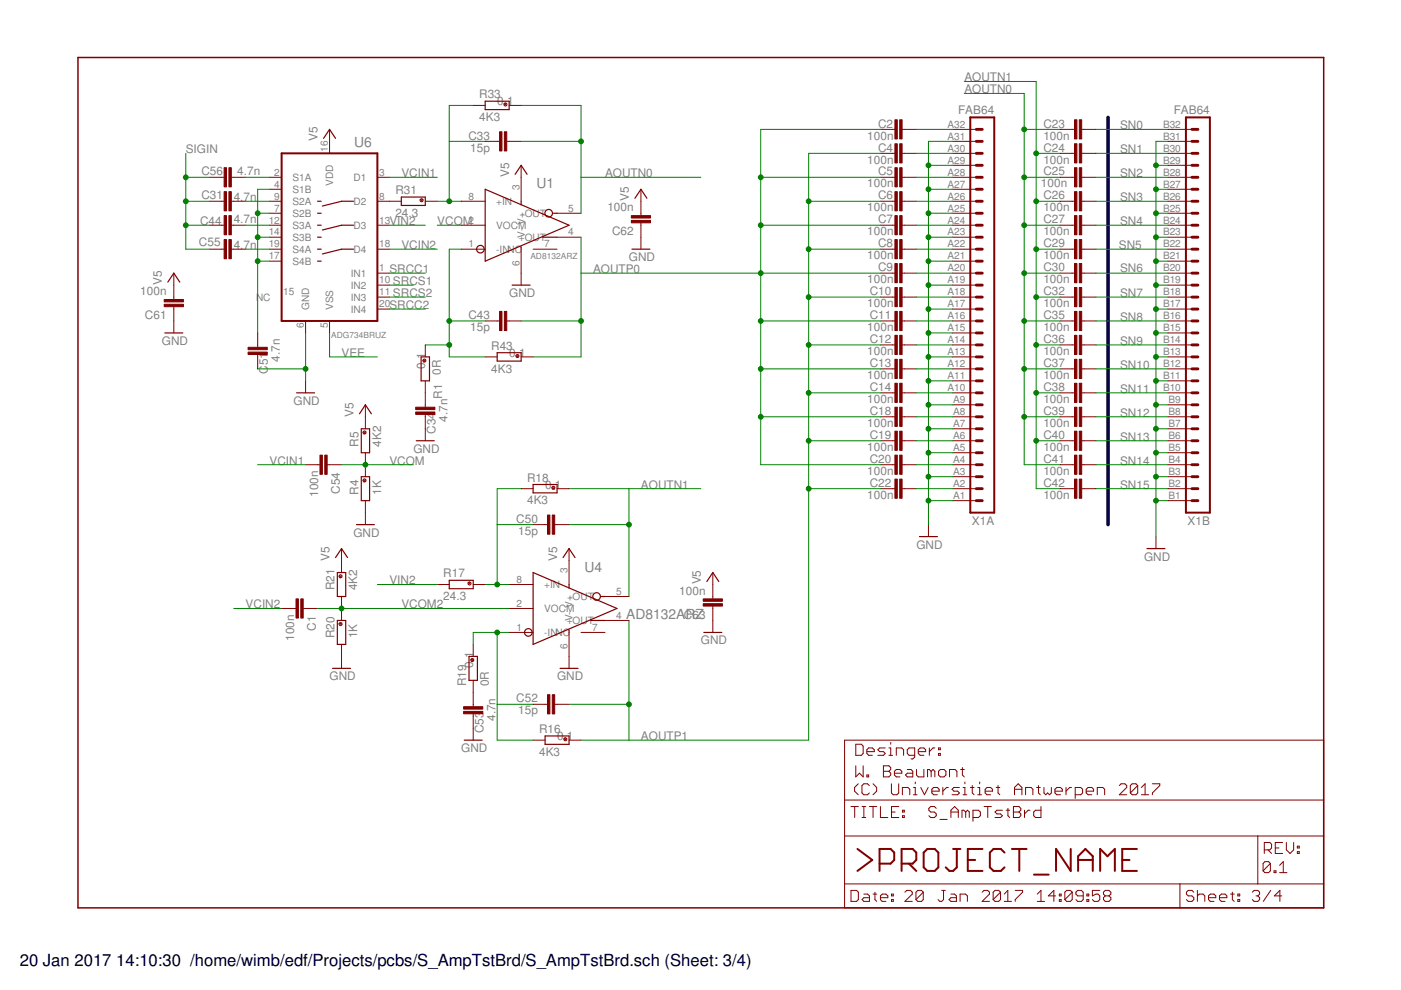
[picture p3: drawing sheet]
<svg xmlns="http://www.w3.org/2000/svg" width="297mm" height="210mm" viewBox="0 0 297 210" stroke-linecap="round" stroke-linejoin="round" font-family="sans-serif">
<defs><g id="words">
<g font-size="3.5">
<text x="4.2" y="204.7">20 Jan 2017</text>
<text x="24.6" y="204.7">14:10:30 /home/wimb/edf/Projects/pcbs/S_AmpTstBrd/S_AmpTstBrd.sch (Sheet: 3/4)</text>
</g>
<g font-size="2.9" fill="#808080">
<text x="75.1" y="31.2">U6</text>
<text x="113.8" y="40">U1</text>
<text x="123.9" y="121.2">U4</text>
<text x="132.8" y="131.2">AD8132ARZ</text>
</g>
<g font-size="2.5" fill="#808080">
<text x="204.5" y="17.3">AOUTN1</text>
<text x="101.6" y="20.9">R33</text>
<text x="105.4" y="22.4">0.1</text>
<text x="204.5" y="19.8">AOUTN0</text>
<text x="67.3" y="30" transform="rotate(-90 67.3 30)">V5</text>
<text x="99.3" y="29.6">C33</text>
<text x="101.6" y="25.7">4K3</text>
<text x="183.9" y="29.6">100n</text>
<text x="186.2" y="27.1">C2</text>
<text x="203.1" y="24.1">FAB64</text>
<text x="221.2" y="29.6">100n</text>
<text x="221.2" y="27.1">C23</text>
<text x="237.5" y="27.4">SN0</text>
<text x="248.9" y="24.1">FAB64</text>
<text x="39.4" y="32.5">SIGIN</text>
<text x="99.7" y="32.1">15p</text>
<text x="183.9" y="34.7">100n</text>
<text x="186.2" y="32.1">C4</text>
<text x="221.2" y="34.7">100n</text>
<text x="221.2" y="32.1">C24</text>
<text x="237.5" y="32.5">SN1</text>
<text x="42.7" y="37.2">C56</text>
<text x="50.3" y="37.2">4.7n</text>
<text x="83.8" y="41.2">R31</text>
<text x="85.1" y="37.6">VCIN1</text>
<text x="108" y="37.6" transform="rotate(-90 108 37.6)">V5</text>
<text x="128.3" y="37.6">AOUTN0</text>
<text x="183.9" y="39.7">100n</text>
<text x="186.2" y="37.2">C5</text>
<text x="220.7" y="39.7">100n</text>
<text x="221.2" y="37.2">C25</text>
<text x="237.5" y="37.6">SN2</text>
<text x="42.4" y="47.6">C44</text>
<text x="42.7" y="42.3">C31</text>
<text x="49.5" y="42.5">4.7n</text>
<text x="49.5" y="47.4">4.7n</text>
<text x="82.6" y="47.7">VIN2</text>
<text x="83.8" y="46">24.3</text>
<text x="92.7" y="47.7">VCOM</text>
<text x="128.8" y="44.8">100n</text>
<text x="133.4" y="42.7" transform="rotate(-90 133.4 42.7)">V5</text>
<text x="183.9" y="44.8">100n</text>
<text x="186.2" y="42.3">C6</text>
<text x="186.2" y="47.4">C7</text>
<text x="221.2" y="44.8">100n</text>
<text x="221.2" y="42.3">C26</text>
<text x="221.2" y="47.4">C27</text>
<text x="237.5" y="42.7">SN3</text>
<text x="237.5" y="47.7">SN4</text>
<text x="42.2" y="52.2">C55</text>
<text x="49.5" y="52.7">4.7n</text>
<text x="85.1" y="52.8">VCIN2</text>
<text x="129.8" y="49.9">C62</text>
<text x="183.9" y="49.9">100n</text>
<text x="186.2" y="52.4">C8</text>
<text x="221.2" y="49.9">100n</text>
<text x="221.2" y="52.4">C29</text>
<text x="237.2" y="52.8">SN5</text>
<text x="82.6" y="57.9">SRCC1</text>
<text x="125.7" y="57.9">AOUTP0</text>
<text x="133.4" y="55.4">GND</text>
<text x="183.9" y="55">100n</text>
<text x="186.2" y="57.5">C9</text>
<text x="221.2" y="55">100n</text>
<text x="221.2" y="57.5">C30</text>
<text x="237.5" y="57.6">SN6</text>
<text x="29.7" y="62.6">100n</text>
<text x="34.3" y="60.4" transform="rotate(-90 34.3 60.4)">V5</text>
<text x="82.6" y="65.5">SRCC2</text>
<text x="83.3" y="60.4">SRCS1</text>
<text x="83.3" y="63">SRCS2</text>
<text x="108" y="63">GND</text>
<text x="183.9" y="60.1">100n</text>
<text x="183.9" y="65.1">100n</text>
<text x="184.4" y="62.6">C10</text>
<text x="221.2" y="60.1">100n</text>
<text x="221.2" y="65.1">100n</text>
<text x="221.2" y="62.6">C32</text>
<text x="237.5" y="63">SN7</text>
<text x="30.7" y="67.7">C61</text>
<text x="99.3" y="67.7">C43</text>
<text x="99.7" y="70.2">15p</text>
<text x="183.9" y="70.2">100n</text>
<text x="184.4" y="67.7">C11</text>
<text x="221.2" y="70.2">100n</text>
<text x="221.2" y="67.7">C35</text>
<text x="237.5" y="68.1">SN8</text>
<text x="34.3" y="73.1">GND</text>
<text x="59.3" y="76.7" transform="rotate(-90 59.3 76.7)">4.7n</text>
<text x="72.4" y="75.7">VEE</text>
<text x="104.1" y="74.2">R43</text>
<text x="108" y="75.7">0.1</text>
<text x="183.9" y="75.3">100n</text>
<text x="184.4" y="72.8">C12</text>
<text x="184.4" y="77.8">C13</text>
<text x="221.2" y="75.3">100n</text>
<text x="221.2" y="72.8">C36</text>
<text x="221.2" y="77.8">C37</text>
<text x="237.5" y="73.1">SN9</text>
<text x="56.8" y="79.2" transform="rotate(-90 56.8 79.2)">C51</text>
<text x="90.2" y="78.2" transform="rotate(-90 90.2 78.2)">0.1</text>
<text x="93.5" y="79.5" transform="rotate(-90 93.5 79.5)">0R</text>
<text x="104.1" y="79">4K3</text>
<text x="183.9" y="80.4">100n</text>
<text x="184.4" y="82.9">C14</text>
<text x="221.2" y="80.4">100n</text>
<text x="221.2" y="82.9">C38</text>
<text x="237.5" y="78.2">SN10</text>
<text x="237.5" y="83.3">SN11</text>
<text x="62.2" y="85.8">GND</text>
<text x="74.9" y="88.4" transform="rotate(-90 74.9 88.4)">V5</text>
<text x="93.8" y="84.6" transform="rotate(-90 93.8 84.6)">R1</text>
<text x="94.9" y="89.4" transform="rotate(-90 94.9 89.4)">4.7n</text>
<text x="183.9" y="85.5">100n</text>
<text x="184.4" y="88">C18</text>
<text x="221.2" y="85.5">100n</text>
<text x="221.2" y="88">C39</text>
<text x="237.5" y="88.4">SN12</text>
<text x="76" y="94.7" transform="rotate(-90 76 94.7)">R5</text>
<text x="80.8" y="94.7" transform="rotate(-90 80.8 94.7)">4K2</text>
<text x="87.6" y="96">GND</text>
<text x="92.3" y="91.9" transform="rotate(-90 92.3 91.9)">C34</text>
<text x="183.9" y="90.5">100n</text>
<text x="183.9" y="95.6">100n</text>
<text x="184.4" y="93.1">C19</text>
<text x="221.2" y="90.5">100n</text>
<text x="221.2" y="95.6">100n</text>
<text x="221.2" y="93.1">C40</text>
<text x="237.5" y="93.5">SN13</text>
<text x="57.2" y="98.5">VCIN1</text>
<text x="82.6" y="98.5">VCOM</text>
<text x="183.9" y="100.7">100n</text>
<text x="184.4" y="98.2">C20</text>
<text x="221.2" y="100.7">100n</text>
<text x="221.2" y="98.2">C41</text>
<text x="237.5" y="98.5">SN14</text>
<text x="67.4" y="105.4" transform="rotate(-90 67.4 105.4)">100n</text>
<text x="72" y="104.7" transform="rotate(-90 72 104.7)">C54</text>
<text x="76" y="104.9" transform="rotate(-90 76 104.9)">R4</text>
<text x="80.8" y="104.9" transform="rotate(-90 80.8 104.9)">1K</text>
<text x="111.8" y="106.9">4K3</text>
<text x="111.8" y="102.1">R18</text>
<text x="115.6" y="103.6">0.1</text>
<text x="135.9" y="103.6">AOUTN1</text>
<text x="183.9" y="105.8">100n</text>
<text x="184.4" y="103.2">C22</text>
<text x="221.2" y="105.8">100n</text>
<text x="221.2" y="103.2">C42</text>
<text x="237.5" y="103.6">SN15</text>
<text x="74.9" y="113.8">GND</text>
<text x="109.5" y="110.8">C50</text>
<text x="109.9" y="113.4">15p</text>
<text x="206.1" y="111.2">X1A</text>
<text x="251.8" y="111.2">X1B</text>
<text x="69.9" y="118.8" transform="rotate(-90 69.9 118.8)">V5</text>
<text x="118.1" y="118.8" transform="rotate(-90 118.1 118.8)">V5</text>
<text x="194.3" y="116.3">GND</text>
<text x="242.6" y="118.8">GND</text>
<text x="70.9" y="125.2" transform="rotate(-90 70.9 125.2)">R21</text>
<text x="75.7" y="125.2" transform="rotate(-90 75.7 125.2)">4K2</text>
<text x="82.6" y="123.9">VIN2</text>
<text x="94" y="122.4">R17</text>
<text x="148.6" y="123.9" transform="rotate(-90 148.6 123.9)">V5</text>
<text x="52.1" y="129">VCIN2</text>
<text x="85.1" y="129">VCOM2</text>
<text x="94" y="127.2">24.3</text>
<text x="144" y="126.1">100n</text>
<text x="145" y="131.2">C63</text>
<text x="62.4" y="135.9" transform="rotate(-90 62.4 135.9)">100n</text>
<text x="66.9" y="133.7" transform="rotate(-90 66.9 133.7)">C1</text>
<text x="70.9" y="135.4" transform="rotate(-90 70.9 135.4)">R20</text>
<text x="75.7" y="135.4" transform="rotate(-90 75.7 135.4)">1K</text>
<text x="148.6" y="136.6">GND</text>
<text x="100.3" y="141.7" transform="rotate(-90 100.3 141.7)">0.1</text>
<text x="69.9" y="144.2">GND</text>
<text x="98.8" y="145.5" transform="rotate(-90 98.8 145.5)">R19</text>
<text x="103.6" y="145.5" transform="rotate(-90 103.6 145.5)">0R</text>
<text x="109.5" y="148.9">C52</text>
<text x="118.1" y="144.2">GND</text>
<text x="102.5" y="155.4" transform="rotate(-90 102.5 155.4)">C53</text>
<text x="105" y="152.9" transform="rotate(-90 105 152.9)">4.7n</text>
<text x="109.9" y="151.5">15p</text>
<text x="114.3" y="155.4">R16</text>
<text x="97.8" y="159.5">GND</text>
<text x="114.3" y="160.2">4K3</text>
<text x="118.1" y="156.9">0.1</text>
<text x="135.9" y="156.9">AOUTP1</text>
</g>
<g font-size="2.5" fill="#800000">
<text x="106.7" y="23.6">*</text>
<text x="88.9" y="43.9">*</text>
<text x="91.4" y="76.9" transform="rotate(-90 91.4 76.9)">*</text>
<text x="109.2" y="76.9">*</text>
<text x="78.8" y="92.2" transform="rotate(-90 78.8 92.2)">*</text>
<text x="78.8" y="102.3" transform="rotate(-90 78.8 102.3)">*</text>
<text x="116.8" y="104.9">*</text>
<text x="73.7" y="122.7" transform="rotate(-90 73.7 122.7)">*</text>
<text x="99.1" y="125.2">*</text>
<text x="73.7" y="132.8" transform="rotate(-90 73.7 132.8)">*</text>
<text x="101.6" y="140.4" transform="rotate(-90 101.6 140.4)">*</text>
<text x="119.4" y="158.2">*</text>
</g>
<g font-size="2.1" fill="#808080">
<text x="200.9" y="29.6">A31</text>
<text x="200.9" y="27.1">A32</text>
<text x="246.6" y="29.6">B31</text>
<text x="246.6" y="27.1">B32</text>
<text x="69.5" y="32.2" transform="rotate(-90 69.5 32.2)">16</text>
<text x="200.9" y="34.7">A29</text>
<text x="200.9" y="32.2">A30</text>
<text x="246.6" y="34.7">B29</text>
<text x="246.6" y="32.2">B30</text>
<text x="58.2" y="37.2">2</text>
<text x="58.2" y="39.8">4</text>
<text x="62" y="38.4">S1A</text>
<text x="62" y="40.9">S1B</text>
<text x="70.6" y="39.4" transform="rotate(-90 70.6 39.4)">VDD</text>
<text x="75" y="38.4">D1</text>
<text x="80.4" y="37.2">3</text>
<text x="110.1" y="40.3" transform="rotate(-90 110.1 40.3)">3</text>
<text x="200.9" y="39.8">A27</text>
<text x="200.9" y="37.2">A28</text>
<text x="246.6" y="39.8">B27</text>
<text x="246.6" y="37.2">B28</text>
<text x="57" y="47.4">12</text>
<text x="58.2" y="42.3">9</text>
<text x="58.2" y="44.9">7</text>
<text x="62" y="43.4">S2A</text>
<text x="62" y="46">S2B</text>
<text x="75" y="43.4">D2</text>
<text x="80.4" y="42.3">8</text>
<text x="80.4" y="47.4">13</text>
<text x="99.4" y="42.3">8</text>
<text x="99.4" y="47.4">2</text>
<text x="105.2" y="43.4">+IN</text>
<text x="110.5" y="46">-OUT</text>
<text x="120.4" y="44.9">5</text>
<text x="200.9" y="47.4">A24</text>
<text x="200.9" y="44.9">A25</text>
<text x="200.9" y="42.3">A26</text>
<text x="246.6" y="47.4">B24</text>
<text x="246.6" y="44.9">B25</text>
<text x="246.6" y="42.3">B26</text>
<text x="57" y="52.5">19</text>
<text x="57" y="49.9">14</text>
<text x="62" y="48.5">S3A</text>
<text x="62" y="53.6">S4A</text>
<text x="62" y="51">S3B</text>
<text x="75" y="48.5">D3</text>
<text x="75" y="53.6">D4</text>
<text x="80.4" y="52.5">18</text>
<text x="99.4" y="52.5">1</text>
<text x="105.2" y="53.6">-INNC</text>
<text x="105.2" y="48.5">VOCM</text>
<text x="110" y="51">+OUT</text>
<text x="111.3" y="50.5" transform="rotate(-90 111.3 50.5)">V- V+</text>
<text x="115.4" y="52.5">7</text>
<text x="120.4" y="49.9">4</text>
<text x="200.9" y="52.5">A22</text>
<text x="200.9" y="49.9">A23</text>
<text x="246.6" y="52.5">B22</text>
<text x="246.6" y="49.9">B23</text>
<text x="57" y="55">17</text>
<text x="62" y="56.1">S4B</text>
<text x="74.4" y="58.7">IN1</text>
<text x="80.4" y="57.5">1</text>
<text x="110.1" y="56.3" transform="rotate(-90 110.1 56.3)">6</text>
<text x="200.9" y="57.5">A20</text>
<text x="200.9" y="55">A21</text>
<text x="246.6" y="57.5">B20</text>
<text x="246.6" y="55">B21</text>
<text x="54.3" y="63.7">NC</text>
<text x="60.1" y="62.6">15</text>
<text x="65.5" y="65.7" transform="rotate(-90 65.5 65.7)">GND</text>
<text x="70.6" y="65.7" transform="rotate(-90 70.6 65.7)">VSS</text>
<text x="74.4" y="61.2">IN2</text>
<text x="74.4" y="63.7">IN3</text>
<text x="80.4" y="60.1">10</text>
<text x="80.4" y="62.6">11</text>
<text x="80.4" y="65.2">20</text>
<text x="200.9" y="65.2">A17</text>
<text x="200.9" y="62.6">A18</text>
<text x="200.9" y="60.1">A19</text>
<text x="246.6" y="65.2">B17</text>
<text x="246.6" y="62.6">B18</text>
<text x="246.6" y="60.1">B19</text>
<text x="64.4" y="69.6" transform="rotate(-90 64.4 69.6)">6</text>
<text x="69.5" y="69.6" transform="rotate(-90 69.5 69.6)">5</text>
<text x="74.4" y="66.3">IN4</text>
<text x="200.9" y="70.2">A15</text>
<text x="200.9" y="67.7">A16</text>
<text x="246.6" y="70.2">B15</text>
<text x="246.6" y="67.7">B16</text>
<text x="200.9" y="77.9">A12</text>
<text x="200.9" y="75.3">A13</text>
<text x="200.9" y="72.8">A14</text>
<text x="246.6" y="77.9">B12</text>
<text x="246.6" y="75.3">B13</text>
<text x="246.6" y="72.8">B14</text>
<text x="200.9" y="82.9">A10</text>
<text x="200.9" y="80.4">A11</text>
<text x="246.6" y="82.9">B10</text>
<text x="246.6" y="80.4">B11</text>
<text x="202.1" y="88">A8</text>
<text x="202.1" y="85.5">A9</text>
<text x="247.8" y="88">B8</text>
<text x="247.8" y="85.5">B9</text>
<text x="202.1" y="95.6">A5</text>
<text x="202.1" y="93.1">A6</text>
<text x="202.1" y="90.6">A7</text>
<text x="247.8" y="95.6">B5</text>
<text x="247.8" y="93.1">B6</text>
<text x="247.8" y="90.6">B7</text>
<text x="202.1" y="100.7">A3</text>
<text x="202.1" y="98.2">A4</text>
<text x="247.8" y="100.7">B3</text>
<text x="247.8" y="98.2">B4</text>
<text x="202.1" y="105.8">A1</text>
<text x="202.1" y="103.3">A2</text>
<text x="247.8" y="105.8">B1</text>
<text x="247.8" y="103.3">B2</text>
<text x="109.5" y="123.6">8</text>
<text x="115.4" y="124.7">+IN</text>
<text x="120.3" y="121.6" transform="rotate(-90 120.3 121.6)">3</text>
<text x="109.5" y="128.7">2</text>
<text x="115.4" y="129.8">VOCM</text>
<text x="120.7" y="127.2">-OUT</text>
<text x="121.4" y="131.7" transform="rotate(-90 121.4 131.7)">V- V+</text>
<text x="130.6" y="131.2">4</text>
<text x="130.6" y="126.1">5</text>
<text x="109.5" y="133.7">1</text>
<text x="115.4" y="134.8">-INNC</text>
<text x="120.2" y="132.3">+OUT</text>
<text x="120.3" y="137.6" transform="rotate(-90 120.3 137.6)">6</text>
<text x="125.5" y="133.7">7</text>
</g>
<g font-size="1.8" fill="#808080">
<text x="112.5" y="55">AD8132ARZ</text>
<text x="70.2" y="71.6">ADG734BRUZ</text>
</g>
</g></defs>
<path d="M16.5 12.2h264.1v180.3h-264.1z" fill="none" stroke="#800000" stroke-width=".32"/>
<g fill="none" stroke="#800000" stroke-width=".21">
<path d="M44.5 37.6h3M49 37.6h3.1M57.2 37.6h2.5M69.9 27.4v5.1M80 37.6h2.5M100.3 22.4h2.6M102.9 30h3M107.4 30h3.1M107.9 22.4h2.6M110.5 35.1v7.6M186.7 37.6h3M186.7 32.5h3"/>
<path d="M186.7 27.4h3M191.3 37.6h3M191.3 32.5h3M191.3 27.4h3M201.9 30h5.1M201.9 37.6h5.1M201.9 35.1h5.1M201.9 32.5h5.1M201.9 27.4h5.1M224.8 37.6h3M224.8 32.5h3M224.8 27.4h3"/>
<path d="M229.3 37.6h3.1M229.3 32.5h3.1M229.3 27.4h3.1M247.6 30h5.1M247.6 37.6h5.1M247.6 35.1h5.1M247.6 32.5h5.1M247.6 27.4h5.1M36.9 57.9v5.6M44.5 42.7h3M44.5 52.8h3M44.5 47.8h3"/>
<path d="M49 42.7h3.1M49 52.8h3.1M49 47.8h3.1M57.2 42.7h2.5M57.2 52.8h2.5M57.2 47.8h2.5M57.2 50.3h2.5M57.2 45.2h2.5M57.2 55.4h2.5M57.2 40.1h2.5M80 42.7h5.1M80 52.8h2.5"/>
<path d="M80 47.8h2.5M80 57.9h2.5M90.2 42.7h2.5M97.8 42.7h5.1M97.8 52.8h5.1M97.8 47.8h5.1M110.5 52.8v7.7M113 52.8h5.1M118.1 50.3h5.1M118.1 45.2h5.1M135.9 40.1v5.6M135.9 47.2v5.6"/>
<path d="M186.7 42.7h3M186.7 52.8h3M186.7 47.8h3M186.7 57.9h3M191.3 42.7h3M191.3 52.8h3M191.3 47.8h3M191.3 57.9h3M201.9 42.7h5.1M201.9 52.8h5.1M201.9 47.8h5.1M201.9 50.3h5.1"/>
<path d="M201.9 45.2h5.1M201.9 57.9h5.1M201.9 55.4h5.1M201.9 40.1h5.1M224.8 42.7h3M224.8 52.8h3M224.8 47.8h3M224.8 57.9h3M229.3 42.7h3.1M229.3 52.8h3.1M229.3 47.8h3.1M229.3 57.9h3.1"/>
<path d="M247.6 42.7h5.1M247.6 52.8h5.1M247.6 47.8h5.1M247.6 50.3h5.1M247.6 45.2h5.1M247.6 57.9h5.1M247.6 55.4h5.1M247.6 40.1h5.1M36.9 65v5.6M54.6 70.6v3M54.6 75.2v3M64.8 68.1v2.5"/>
<path d="M69.9 68.1v2.5M80 65.5h2.5M80 63h2.5M80 60.5h2.5M90.2 73.1v2.6M102.9 75.7h2.5M102.9 68.1h3M107.4 68.1h3.1M110.5 75.7h2.5M186.7 68.1h3M186.7 78.2h3M186.7 73.1h3"/>
<path d="M186.7 63h3M191.3 68.1h3M191.3 78.2h3M191.3 73.1h3M191.3 63h3M201.9 75.7h5.1M201.9 68.1h5.1M201.9 78.2h5.1M201.9 73.1h5.1M201.9 70.6h5.1M201.9 65.5h5.1M201.9 63h5.1"/>
<path d="M201.9 60.5h5.1M224.8 68.1h3M224.8 78.2h3M224.8 73.1h3M224.8 63h3M229.3 68.1h3.1M229.3 78.2h3.1M229.3 73.1h3.1M229.3 63h3.1M247.6 75.7h5.1M247.6 68.1h5.1M247.6 78.2h5.1"/>
<path d="M247.6 73.1h5.1M247.6 70.6h5.1M247.6 65.5h5.1M247.6 63h5.1M247.6 60.5h5.1M64.8 98.5h3M64.8 80.8v2.5M69.4 98.5h3M77.5 85.8v5.1M77.5 96v5.1M90.2 80.8v5.5M90.2 87.9v5.6"/>
<path d="M186.7 98.5h3M186.7 93.5h3M186.7 88.4h3M186.7 83.3h3M191.3 98.5h3M191.3 93.5h3M191.3 88.4h3M191.3 83.3h3M201.9 98.5h5.1M201.9 96h5.1M201.9 93.5h5.1M201.9 90.9h5.1"/>
<path d="M201.9 88.4h5.1M201.9 85.8h5.1M201.9 83.3h5.1M201.9 80.8h5.1M224.8 98.5h3M224.8 93.5h3M224.8 88.4h3M224.8 83.3h3M229.3 98.5h3.1M229.3 93.5h3.1M229.3 88.4h3.1M229.3 83.3h3.1"/>
<path d="M247.6 98.5h5.1M247.6 96h5.1M247.6 93.5h5.1M247.6 90.9h5.1M247.6 88.4h5.1M247.6 85.8h5.1M247.6 83.3h5.1M247.6 80.8h5.1M72.4 116.3v5.1M77.5 106.2v5M110.5 103.6h2.5M113 111.2h3.1"/>
<path d="M117.6 111.2h3M118.1 103.6h2.5M120.6 116.3v7.6M186.7 103.6h3M191.3 103.6h3M196.8 111.2v2.6M201.9 106.2h5.1M201.9 103.6h5.1M201.9 101.1h5.1M224.8 103.6h3M229.3 103.6h3.1M245.1 113.8v2.5"/>
<path d="M247.6 106.2h5.1M247.6 103.6h5.1M247.6 101.1h5.1M59.7 129h3.1M64.3 129h3M72.4 126.5v5.1M72.4 136.6v5.1M92.7 123.9h2.5M100.3 123.9h2.6M100.3 136.6v2.6M107.9 123.9h5.1M107.9 134.1h5.1"/>
<path d="M107.9 129h5.1M120.6 134.1v7.6M123.2 134.1h5.1M128.3 131.6h5M128.3 126.5h5M151.1 121.4v5.6M151.1 128.5v5.6M100.3 144.3v5.5M100.3 151.3v5.6M113 156.9h2.6M113 149.3h3.1M117.6 149.3h3"/>
<path d="M120.6 156.9h2.6M179.1 156.9h101.5v35.6h-101.5zM181.4 157.8h1.2l.4 .4v1.5l-.4 .4h-1.2zM183.8 159.4h1.6v-.4l-.4-.4h-.8l-.4 .4v.7l.4 .4h.8M187.7 158.6h-1.2l-.4 .4 .4 .4h.8l.4 .3-.4 .4h-1.2M188.5 158.6h.3v1.5M188.8 157.4v.4M194.7 159.4h1.6v-.4l-.4-.4h-.8l-.4 .4v.7l.4 .4h.8M197 158.6v1.5M198.2 158.6h-.4l-.8 .8M199 159.7h.4v.4h-.4zM199 158.6h.4v.4h-.4z"/>
<path d="M179.1 177.2h101.5M179.1 169.6h101.5M180.4 171h1.6M181.2 171v2.3M181.4 162.4v2.3l.8-.8 .8 .8v-2.3M182 166.2l-.8 .8v.7l.8 .8M182.8 171h.8M182.8 173.3h.8M183.2 171v2.3M183.8 164.3h.4v.4h-.4zM184.3 166.6l-.4-.4h-.7l-.4 .4v1.5l.4 .4h.7l.4-.4M184.3 171h1.6"/>
<path d="M185.1 171v2.3M185.1 166.2l.8 .8v.7l-.8 .8M186.7 171v2.3h1.5M187.3 162.4h1.2l.3 .4v.4l-.3 .3 .3 .4v.4l-.3 .4h-1.2zM187.3 163.5h1.2M188.5 160.1h.8M189 166.2v1.9l.4 .4h.8l.3-.4v-1.9M189 172.2h.8M189.6 163.9h1.6v-.4l-.4-.3h-.8l-.4 .3v.8l.4 .4h.8M190 160.1v-1.5h1.2l.4 .4v1.1M190.6 171h-1.6v2.3h1.6M191.3 168.5v-1.5h1.2l.4 .3v1.2"/>
<path d="M191.3 173h.4v.3h-.4zM191.3 171.8h.4v.4h-.4zM192.4 163.2h.7l.4 .3v1.2h-1.1l-.4-.4 .4-.4h1.1M193.7 168.5h.7M193.7 167h.4v1.5M193.9 160.1h-1.2l-.3-.4v-.7l.3-.4h1.2v1.9l-.4 .4h-.4M194.1 165.8v.4M194.3 163.2v1.1l.4 .4h1.2v-1.5M195.2 167l.8 1.5 .8-1.5M197.4 163.5l-.4-.3h-.3v1.5M197.4 163.5v1.2M197.4 163.5l.4-.3 .4 .3v1.2"/>
<path d="M197.6 167.7h1.5v-.4l-.4-.3h-.7l-.4 .3v.8l.4 .4h.7M198.5 171.4l-.4-.4h-.8l-.4 .4v.4l.4 .4h.8l.4 .4v.4l-.4 .3h-.8l-.4-.3M199.3 173.7h1.5M199.4 163.2h.8l.4 .3v.8l-.4 .4h-.8l-.4-.4v-.8zM199.9 167v1.5M201.1 167h-.4l-.8 .7M201.3 164.7v-1.5h1.2l.4 .3v1.2M201.6 172.2h1.6M201.6 173.3v-1.5l.8-.8 .8 .8v1.5M203.4 167h-1.2l-.4 .3 .4 .4h.8l.4 .4-.4 .4h-1.2M203.7 163.2h.7M204 162.8v1.5l.4 .4"/>
<path d="M204.2 168.5h.8M204.2 167h.4v1.5M204.6 165.8v.4M204.7 172.2l-.4-.4h-.3v1.5M204.7 172.2v1.1M204.7 172.2l.4-.4 .4 .4v1.1M205.7 167h.8M206.1 166.6v1.5l.4 .4M206.3 173.3h1.2l.4-.3v-.8l-.4-.4h-1.2v2.3M207.3 168.5h.8M207.3 167h.4v1.5M207.7 165.8v.4"/>
<path d="M208.6 171h1.6M208.9 167.7h1.5v-.4l-.4-.3h-.7l-.4 .3v.8l.4 .4h.7M209.4 171v2.3M211.2 167h.8M211.6 166.6v1.5l.4 .4M212.5 171.8h-1.1l-.4 .4 .4 .4h.7l.4 .4-.4 .3h-1.1M213.3 171.8h.8M213.7 171.4v1.6l.4 .3M214.9 171h1.1l.4 .4v.4l-.4 .4 .4 .4v.4l-.4 .3h-1.1zM214.9 172.2h1.1M215.1 168.5v-1.5l.8-.8 .8 .8v1.5M215.1 167.3h1.6"/>
<path d="M217.2 171.8v1.5M217.4 168.5v-1.5h1.2l.4 .3v1.2M218.4 171.8h-.4l-.8 .8M219.8 167h.8M220.2 166.6v1.5l.4 .4M220.7 171v2.3h-1.2l-.3-.3v-.8l.3-.4h1.2M221.3 167v1.1l.4 .4 .4-.4 .4 .4 .4-.4v-1.1M223.7 167.7h1.5v-.4l-.3-.3h-.8l-.4 .3v.8l.4 .4h.8M226 167v1.5M227.2 167h-.4l-.8 .7M228 168.5h1.1l.4-.4v-.8l-.4-.3h-1.1v2.3M230.3 167.7h1.6v-.4l-.4-.3h-.8l-.4 .3v.8l.4 .4h.8"/>
<path d="M232.6 168.5v-1.5h1.2l.4 .3v1.2M237.3 166.6l.4-.4h.8l.4 .4v.4l-1.6 1.5h1.6M241.2 166.6l-.4-.4h-.7l-.5 .4v1.5M241.2 166.6v1.5l-.4 .4h-.7l-.5-.4M241.2 166.6l-1.6 1.5M242 168.5h1.5M242 167l.8-.8v2.3M244.3 166.2h1.6v.4l-1.6 1.5v.4M266.7 177.2v10.2M270.4 179.8h.8M271.9 178.6h-1.5v2.4h1.5M272.7 178.6v1.6l.8 .8 .8-.8v-1.6"/>
<path d="M275.1 179.4h.4v.4h-.4zM179.1 187.4h101.5M180.4 188.8h1.2l.4 .4v1.5l-.4 .4h-1.2zM183.2 189.6h.7l.4 .3v1.2h-1.1l-.4-.4 .4-.4h1.1M185.1 189.6h.8M185.5 189.2v1.5l.4 .4M186.7 190.3h1.5v-.4l-.4-.3h-.8l-.3 .3v.8l.3 .4h.8M189 190.7h.4v.4h-.4zM189 189.6h.4v.3h-.4zM191.9 189.2l.4-.4h.7l.4 .4v.4l-1.5 1.5h1.5M195.7 189.2v1.5l-.3 .4h-.8l-.4-.4M195.7 189.2l-.3-.4h-.8l-.4 .4v1.5"/>
<path d="M195.7 189.2l-1.5 1.5M199.7 188.8h.7M200 188.8v1.9l-.3 .4h-.4l-.4-.4M201.6 189.6h.8l.4 .3v1.2h-1.2l-.4-.4 .4-.4h1.2M203.6 191.1v-1.5h1.1l.4 .3v1.2M208.2 189.2l.4-.4h.8l.4 .4v.4l-1.6 1.5h1.6M212.1 189.2v1.5l-.4 .4h-.7l-.4-.4M212.1 189.2l-.4-.4h-.7l-.4 .4v1.5M212.1 189.2l-1.5 1.5M212.9 191.1h1.6M212.9 189.6l.8-.8v2.3M215.2 188.8h1.6v.4l-1.6 1.5v.4"/>
<path d="M219.9 191.1h1.6M219.9 189.6l.8-.8v2.3M223.8 189.9h-1.5l1.1-1.1v2.3M224.6 190.7h.4v.4h-.4zM224.6 189.6h.4v.3h-.4zM227.3 189.2v1.5l-.4 .4h-.7l-.4-.4M227.3 189.2l-.4-.4h-.7l-.4 .4v1.5M227.3 189.2l-1.5 1.5M229.7 189.9h-1.2l-.4-.3v-.4l.4-.4h.8l.4 .4v1.5l-.4 .4h-.8l-.4-.4M230.4 190.7h.4v.4h-.4zM230.4 189.6h.4v.3h-.4zM233.2 188.8h-1.6v1.1l.8-.3h.4l.4 .3v.8l-.4 .4h-.8l-.4-.4"/>
<path d="M234.3 189.9l-.3 .4v.4l.3 .4h.8l.4-.4v-.4l-.4-.4M234.3 189.9l-.3-.3v-.4l.3-.4h.8l.4 .4v.4l-.4 .3M234.3 189.9h.8M250.2 187.4v5.1M253.1 189.2l-.4-.4h-.8l-.4 .4v.4l.4 .3h.8l.4 .4v.4l-.4 .4h-.8l-.4-.4M253.9 189.9l.4-.3h.8l.3 .3v1.2M253.9 188.8v2.3M256.2 190.3h1.6v-.4l-.4-.3h-.8l-.4 .3v.8l.4 .4h.8M258.6 190.3h1.5v-.4l-.4-.3h-.7l-.4 .3v.8l.4 .4h.7M260.9 189.6h.8M261.3 189.2v1.5l.4 .4M262.4 190.7h.4v.4h-.4z"/>
<path d="M262.4 189.6h.4v.3h-.4zM265.5 189.2l.4-.4h.8l.4 .4v.4l-.4 .3M266.3 189.9h.4M266.7 189.9l.4 .4v.4l-.4 .4h-.8l-.4-.4M268.1 180.2h1.1l.4-.4v-.8l-.4-.4h-1.1v2.4M268.8 180.2l.8 .8M269.3 183.1l-.3-.4h-.8l-.4 .4v1.5M269.3 183.1v1.5l-.3 .4h-.8l-.4-.4M269.3 183.1l-1.5 1.5M269.4 188.8l-1.6 2.3M270.1 184.6h.4v.4h-.4zM271.3 185h1.6"/>
<path d="M271.3 183.5l.8-.8v2.3M271.7 189.9h-1.5l1.2-1.1v2.3M275.1 180.6h.4v.4h-.4z"/>
<circle cx="107.2" cy="22.2" r=".32"/>
<circle cx="89.4" cy="42.5" r=".32"/>
<circle cx="90" cy="76.5" r=".32"/>
<circle cx="109.7" cy="75.5" r=".32"/>
<circle cx="77.3" cy="91.7" r=".32"/>
<circle cx="77.3" cy="101.9" r=".32"/>
<circle cx="117.3" cy="103.4" r=".32"/>
<circle cx="72.2" cy="122.2" r=".32"/>
<circle cx="72.2" cy="132.3" r=".32"/>
<circle cx="99.5" cy="123.7" r=".32"/>
<circle cx="100.1" cy="140" r=".32"/>
<circle cx="119.9" cy="156.7" r=".32"/>
</g>
<g fill="none" stroke="#800000" stroke-width=".42">
<path d="M59.7 32.5h20.3v35.6h-20.3zM205.7 24.9h5.1v83.8h-5.1zM251.4 24.9h5.1v83.8h-5.1zM181.8 180l3.1 2.3-3.1 2.4M186.5 183.1h2.3l.8-.8v-1.5l-.8-.8h-2.3v4.7M191.2 183.1h2.3l.8-.8v-1.5l-.8-.8h-2.3v4.7M192.7 183.1l1.6 1.6M195.8 180.8l.8-.8h1.6l.7 .8v3.1l-.7 .8h-1.6l-.8-.8zM202.1 180h1.5M202.9 180v3.9l-.8 .8h-.8l-.8-.8M205.2 182.3h1.6M208.3 180h-3.1v4.7h3.1"/>
<path d="M213 180.8l-.8-.8h-1.5l-.8 .8v3.1l.8 .8h1.5l.8-.8M214.5 180h3.2M216.1 180v4.7M219.2 185.4h3.1M227 180v4.7l-3.1-4.7v4.7M228.6 182.3h3.1M228.6 184.7v-3.2l1.5-1.5 1.6 1.5v3.2M233.3 184.7v-4.7l1.5 1.5 1.6-1.5v4.7M237.9 182.3h1.6M241 180h-3.1v4.7h3.1"/>
</g>
<g fill="none" stroke="#800000" stroke-width=".25">
<path d="M68.6 29.3l1.3-1.9 1.2 1.9M102.9 21.5h5v1.7h-5zM109.2 37l1.3-1.9 1.3 1.9M35.6 59.8l1.3-1.9 1.2 1.9M67.3 45.2h.8M67.3 50.3h.8M67.3 42.7h.8M67.3 47.8h.8M67.3 52.8h.8M67.3 55.4h.8M75 42.7h-2.6l-4.1 1M75 47.8h-2.6l-4.1 1"/>
<path d="M75 52.8h-2.6l-4.1 1M85.1 41.8h5.1v1.8h-5.1zM102.9 40.1l17.7 7.7-17.7 7.6zM110.5 42.7v.7M110.5 52.3v.5M115.1 50.3h3M117.3 45.2h.8M134 52.8h3.8M134.6 42l1.3-1.9 1.3 1.9M34.9 70.6h3.9M89.3 75.7h1.8v5.1h-1.8zM105.4 74.8h5.1v1.8h-5.1z"/>
<path d="M108.6 60.5h3.8M62.9 83.3h3.8M76.2 87.7l1.3-1.9 1.2 1.9M76.6 90.9h1.8v5.1h-1.8zM88.3 93.5h3.8M71.1 118.2l1.3-1.9 1.3 1.9M75.6 111.2h3.8M76.6 101.1h1.8v5.1h-1.8zM113 102.7h5.1v1.8h-5.1zM119.4 118.2l1.2-1.9 1.3 1.9M194.9 113.8h3.9M243.2 116.3h3.8"/>
<path d="M71.5 121.4h1.8v5.1h-1.8zM71.5 131.6h1.8v5h-1.8zM95.2 123h5.1v1.8h-5.1zM99.4 139.2h1.8v5.1h-1.8zM113 121.4l17.8 7.6-17.8 7.6zM120.6 123.9v.8M120.6 133.6v.5M125.2 131.6h3.1M127.5 126.5h.8M149.2 134.1h3.8M149.9 123.3l1.2-1.9 1.3 1.9M70.5 141.7h3.8"/>
<path d="M98.4 156.9h3.8M115.6 156h5v1.8h-5zM118.7 141.7h3.9"/>
<circle cx="101.9" cy="52.8" r=".8"/>
<circle cx="116.3" cy="45.2" r=".8"/>
<circle cx="112" cy="134.1" r=".8"/>
<circle cx="126.5" cy="126.5" r=".8"/>
</g>
<g fill="#800000" stroke="#800000" stroke-width=".21">
<path d="M106.9 27.9h.5v4.1h-.5z"/>
<path d="M105.9 27.9h.5v4.1h-.5z"/>
<path d="M47.5 40.6h.5v4.1h-.5z"/>
<path d="M48.5 40.6h.5v4.1h-.5z"/>
<path d="M106.9 66h.5v4.1h-.5z"/>
<path d="M105.9 66h.5v4.1h-.5z"/>
<path d="M189.7 25.4h.5v4.1h-.5z"/>
<path d="M190.8 25.4h.5v4.1h-.5z"/>
<path d="M227.8 25.4h.5v4.1h-.5z"/>
<path d="M228.8 25.4h.5v4.1h-.5z"/>
<path d="M227.8 30.5h.5v4h-.5z"/>
<path d="M228.8 30.5h.5v4h-.5z"/>
<path d="M227.8 35.6h.5v4h-.5z"/>
<path d="M228.8 35.6h.5v4h-.5z"/>
<path d="M227.8 40.6h.5v4.1h-.5z"/>
<path d="M228.8 40.6h.5v4.1h-.5z"/>
<path d="M227.8 45.7h.5v4.1h-.5z"/>
<path d="M228.8 45.7h.5v4.1h-.5z"/>
<path d="M227.8 50.8h.5v4.1h-.5z"/>
<path d="M228.8 50.8h.5v4.1h-.5z"/>
<path d="M227.8 55.9h.5v4h-.5z"/>
<path d="M228.8 55.9h.5v4h-.5z"/>
<path d="M227.8 61h.5v4h-.5z"/>
<path d="M228.8 61h.5v4h-.5z"/>
<path d="M227.8 66h.5v4.1h-.5z"/>
<path d="M228.8 66h.5v4.1h-.5z"/>
<path d="M227.8 71.1h.5v4.1h-.5z"/>
<path d="M228.8 71.1h.5v4.1h-.5z"/>
<path d="M227.8 76.2h.5v4h-.5z"/>
<path d="M228.8 76.2h.5v4h-.5z"/>
<path d="M227.8 81.3h.5v4h-.5z"/>
<path d="M228.8 81.3h.5v4h-.5z"/>
<path d="M227.8 86.3h.5v4.1h-.5z"/>
<path d="M228.8 86.3h.5v4.1h-.5z"/>
<path d="M227.8 91.4h.5v4.1h-.5z"/>
<path d="M228.8 91.4h.5v4.1h-.5z"/>
<path d="M227.8 96.5h.5v4.1h-.5z"/>
<path d="M228.8 96.5h.5v4.1h-.5z"/>
<path d="M227.8 101.6h.5v4h-.5z"/>
<path d="M228.8 101.6h.5v4h-.5z"/>
<path d="M117.1 109.2h.5v4.1h-.5z"/>
<path d="M116.1 109.2h.5v4.1h-.5z"/>
<path d="M52.6 74.7h4.1v.5h-4.1z"/>
<path d="M52.6 73.6h4.1v.5h-4.1z"/>
<path d="M117.1 147.3h.5v4.1h-.5z"/>
<path d="M116.1 147.3h.5v4.1h-.5z"/>
<path d="M62.8 127h.5v4h-.5z"/>
<path d="M63.8 127h.5v4h-.5z"/>
<path d="M189.7 30.5h.5v4h-.5z"/>
<path d="M190.8 30.5h.5v4h-.5z"/>
<path d="M189.7 35.6h.5v4h-.5z"/>
<path d="M190.8 35.6h.5v4h-.5z"/>
<path d="M189.7 40.6h.5v4.1h-.5z"/>
<path d="M190.8 40.6h.5v4.1h-.5z"/>
<path d="M189.7 45.7h.5v4.1h-.5z"/>
<path d="M190.8 45.7h.5v4.1h-.5z"/>
<path d="M189.7 50.8h.5v4.1h-.5z"/>
<path d="M190.8 50.8h.5v4.1h-.5z"/>
<path d="M189.7 55.9h.5v4h-.5z"/>
<path d="M190.8 55.9h.5v4h-.5z"/>
<path d="M189.7 61h.5v4h-.5z"/>
<path d="M190.8 61h.5v4h-.5z"/>
<path d="M189.7 66h.5v4.1h-.5z"/>
<path d="M190.8 66h.5v4.1h-.5z"/>
<path d="M189.7 71.1h.5v4.1h-.5z"/>
<path d="M190.8 71.1h.5v4.1h-.5z"/>
<path d="M189.7 76.2h.5v4h-.5z"/>
<path d="M190.8 76.2h.5v4h-.5z"/>
<path d="M189.7 81.3h.5v4h-.5z"/>
<path d="M190.8 81.3h.5v4h-.5z"/>
<path d="M189.7 86.3h.5v4.1h-.5z"/>
<path d="M190.8 86.3h.5v4.1h-.5z"/>
<path d="M189.7 91.4h.5v4.1h-.5z"/>
<path d="M190.8 91.4h.5v4.1h-.5z"/>
<path d="M189.7 96.5h.5v4.1h-.5z"/>
<path d="M190.8 96.5h.5v4.1h-.5z"/>
<path d="M189.7 101.6h.5v4h-.5z"/>
<path d="M190.8 101.6h.5v4h-.5z"/>
<path d="M88.1 87.4h4.1v.5h-4.1z"/>
<path d="M88.1 86.3h4.1v.5h-4.1z"/>
<path d="M47.5 45.7h.5v4.1h-.5z"/>
<path d="M48.5 45.7h.5v4.1h-.5z"/>
<path d="M98.3 150.8h4.1v.5h-4.1z"/>
<path d="M98.3 149.8h4.1v.5h-4.1z"/>
<path d="M67.8 96.5h.5v4.1h-.5z"/>
<path d="M68.9 96.5h.5v4.1h-.5z"/>
<path d="M47.5 50.8h.5v4.1h-.5z"/>
<path d="M48.5 50.8h.5v4.1h-.5z"/>
<path d="M47.5 35.6h.5v4h-.5z"/>
<path d="M48.5 35.6h.5v4h-.5z"/>
<path d="M34.8 63.5h4.1v.5h-4.1z"/>
<path d="M34.8 64.5h4.1v.5h-4.1z"/>
<path d="M133.9 45.7h4v.5h-4z"/>
<path d="M133.9 46.7h4v.5h-4z"/>
<path d="M149.1 127h4.1v.5h-4.1z"/>
<path d="M149.1 128h4.1v.5h-4.1z"/>
</g>
<g fill="none" stroke="#800000" stroke-width=".61">
<path d="M207 27.4h1.3M207 30h1.3M207 32.5h1.3M207 35.1h1.3M207 37.6h1.3M252.7 27.4h1.3M252.7 30h1.3M252.7 32.5h1.3M252.7 35.1h1.3M252.7 37.6h1.3M207 40.1h1.3M207 42.7h1.3"/>
<path d="M207 45.2h1.3M207 47.8h1.3M207 50.3h1.3M207 52.8h1.3M207 55.4h1.3M207 57.9h1.3M252.7 40.1h1.3M252.7 42.7h1.3M252.7 45.2h1.3M252.7 47.8h1.3M252.7 50.3h1.3M252.7 52.8h1.3"/>
<path d="M252.7 55.4h1.3M252.7 57.9h1.3M207 60.5h1.3M207 63h1.3M207 65.5h1.3M207 68.1h1.3M207 70.6h1.3M207 73.1h1.3M207 75.7h1.3M207 78.2h1.3M252.7 60.5h1.3M252.7 63h1.3"/>
<path d="M252.7 65.5h1.3M252.7 68.1h1.3M252.7 70.6h1.3M252.7 73.1h1.3M252.7 75.7h1.3M252.7 78.2h1.3M207 80.8h1.3M207 83.3h1.3M207 85.8h1.3M207 88.4h1.3M207 90.9h1.3M207 93.5h1.3"/>
<path d="M207 96h1.3M207 98.5h1.3M252.7 80.8h1.3M252.7 83.3h1.3M252.7 85.8h1.3M252.7 88.4h1.3M252.7 90.9h1.3M252.7 93.5h1.3M252.7 96h1.3M252.7 98.5h1.3M207 101.1h1.3M207 103.6h1.3"/>
<path d="M207 106.2h1.3M252.7 101.1h1.3M252.7 103.6h1.3M252.7 106.2h1.3"/>
</g>
<path d="M234.9 24.9v86.3" fill="none" stroke="#000080" stroke-width=".76"/>
<g fill="none" stroke="#008000" stroke-width=".21">
<path d="M204.4 19.8h12.7v78.7h7.7M204.4 17.3h15.3v86.3h5.1M39.4 37.6h5.1M39.4 32.5v20.3h5.1M52.1 37.6h5.1M82.5 37.6h10.2M95.2 30h7.7M100.3 22.4h-5.1v20.3M110.5 22.4h12.7v22.8M110.5 30h12.7M123.2 37.6h25.4M161.3 37.6h25.4"/>
<path d="M186.7 27.4h-25.4v71.1h25.4M186.7 32.5h-15.3v124.4h-48.2M194.3 37.6h7.6M194.3 27.4h7.6M194.3 32.5h7.6M196.8 35.1h5.1M201.9 30h-5.1v81.2M217.1 37.6h7.7M217.1 27.4h7.7M219.7 32.5h5.1M232.4 37.6h15.2M232.4 27.4h15.2"/>
<path d="M232.4 32.5h15.2M245.1 35.1h2.5M247.6 30h-2.5v83.8M39.4 47.8h5.1M39.4 42.7h5.1M52.1 47.8h5.1M52.1 52.8h5.1M52.1 42.7h5.1M54.6 45.2h2.6M54.6 50.3h2.6M54.6 55.4h2.6M57.2 40.1h-2.6v30.5"/>
<path d="M82.5 47.8h7.7M82.5 57.9h7.7M82.5 52.8h10.2M92.7 47.8h5.1M92.7 42.7h5.1M97.8 52.8h-2.6v22.9h7.7M123.2 50.3v25.4h-10.2M123.2 57.9h63.5M161.3 47.8h25.4M171.4 52.8h15.3M171.4 42.7h15.3M194.3 47.8h7.6"/>
<path d="M194.3 57.9h7.6M194.3 52.8h7.6M194.3 42.7h7.6M196.8 40.1h5.1M196.8 45.2h5.1M196.8 50.3h5.1M196.8 55.4h5.1M217.1 47.8h7.7M217.1 57.9h7.7M219.7 52.8h5.1M219.7 42.7h5.1M232.4 47.8h15.2"/>
<path d="M232.4 57.9h15.2M232.4 52.8h15.2M232.4 42.7h15.2M245.1 40.1h2.5M245.1 45.2h2.5M245.1 50.3h2.5M245.1 55.4h2.5M54.6 78.2h10.2M64.8 70.6v10.2M69.9 70.6v5.1h10.1M82.5 60.5h5.1M82.5 65.5h7.7"/>
<path d="M82.5 63h7.7M90.2 73.1h5M95.2 68.1h7.7M110.5 68.1h12.7M161.3 78.2h25.4M161.3 68.1h25.4M171.4 73.1h15.3M171.4 63h15.3M194.3 78.2h7.6M194.3 68.1h7.6M194.3 73.1h7.6M194.3 63h7.6"/>
<path d="M196.8 75.7h5.1M196.8 60.5h5.1M196.8 65.5h5.1M196.8 70.6h5.1M217.1 78.2h7.7M217.1 68.1h7.7M219.7 73.1h5.1M219.7 63h5.1M232.4 78.2h15.2M232.4 68.1h15.2M232.4 73.1h15.2M232.4 63h15.2"/>
<path d="M245.1 75.7h2.5M245.1 60.5h2.5M245.1 65.5h2.5M245.1 70.6h2.5M54.6 98.5h10.2M72.4 98.5h15.2M161.3 88.4h25.4M171.4 83.3h15.3M171.4 93.5h15.3M194.3 98.5h7.6M194.3 88.4h7.6M194.3 83.3h7.6"/>
<path d="M194.3 93.5h7.6M196.8 80.8h5.1M196.8 85.8h5.1M196.8 90.9h5.1M196.8 96h5.1M217.1 88.4h7.7M219.7 83.3h5.1M219.7 93.5h5.1M232.4 98.5h15.2M232.4 88.4h15.2M232.4 83.3h15.2M232.4 93.5h15.2"/>
<path d="M245.1 80.8h2.5M245.1 85.8h2.5M245.1 90.9h2.5M245.1 96h2.5M105.4 111.2h7.6M110.5 103.6h-5.1v20.3M120.6 103.6h28M120.6 111.2h12.7M133.3 103.6v22.9M171.4 103.6h15.3M194.3 103.6h7.6M196.8 101.1h5.1"/>
<path d="M196.8 106.2h5.1M232.4 103.6h15.2M245.1 101.1h2.5M245.1 106.2h2.5M49.6 129h10.1M67.3 129h40.6M80 123.9h12.7M102.9 123.9h5M105.4 134.1v22.8h7.6M107.9 134.1h-7.6v2.5M133.3 131.6v25.3M105.4 149.3h7.6"/>
<path d="M120.6 149.3h12.7"/>
</g>
<g fill="#008000" stroke="#008000" stroke-width=".21">
<circle cx="123.2" cy="30" r=".51"/>
<circle cx="217.1" cy="88.4" r=".51"/>
<circle cx="217.1" cy="78.2" r=".51"/>
<circle cx="217.1" cy="68.1" r=".51"/>
<circle cx="217.1" cy="27.4" r=".51"/>
<circle cx="217.1" cy="37.6" r=".51"/>
<circle cx="217.1" cy="47.8" r=".51"/>
<circle cx="217.1" cy="57.9" r=".51"/>
<circle cx="123.2" cy="68.1" r=".51"/>
<circle cx="161.3" cy="37.6" r=".51"/>
<circle cx="161.3" cy="47.8" r=".51"/>
<circle cx="161.3" cy="57.9" r=".51"/>
<circle cx="161.3" cy="68.1" r=".51"/>
<circle cx="161.3" cy="78.2" r=".51"/>
<circle cx="161.3" cy="88.4" r=".51"/>
<circle cx="95.2" cy="73.1" r=".51"/>
<circle cx="95.2" cy="68.1" r=".51"/>
<circle cx="95.2" cy="42.7" r=".51"/>
<circle cx="64.8" cy="78.2" r=".51"/>
<circle cx="196.8" cy="106.2" r=".51"/>
<circle cx="196.8" cy="101.1" r=".51"/>
<circle cx="196.8" cy="96" r=".51"/>
<circle cx="196.8" cy="90.9" r=".51"/>
<circle cx="196.8" cy="85.8" r=".51"/>
<circle cx="196.8" cy="80.8" r=".51"/>
<circle cx="196.8" cy="75.7" r=".51"/>
<circle cx="196.8" cy="70.6" r=".51"/>
<circle cx="196.8" cy="65.5" r=".51"/>
<circle cx="196.8" cy="60.5" r=".51"/>
<circle cx="196.8" cy="55.4" r=".51"/>
<circle cx="196.8" cy="50.3" r=".51"/>
<circle cx="196.8" cy="45.2" r=".51"/>
<circle cx="196.8" cy="40.1" r=".51"/>
<circle cx="196.8" cy="35.1" r=".51"/>
<circle cx="245.1" cy="106.2" r=".51"/>
<circle cx="245.1" cy="101.1" r=".51"/>
<circle cx="245.1" cy="96" r=".51"/>
<circle cx="245.1" cy="90.9" r=".51"/>
<circle cx="245.1" cy="65.5" r=".51"/>
<circle cx="245.1" cy="70.6" r=".51"/>
<circle cx="245.1" cy="75.7" r=".51"/>
<circle cx="245.1" cy="80.8" r=".51"/>
<circle cx="245.1" cy="85.8" r=".51"/>
<circle cx="245.1" cy="60.5" r=".51"/>
<circle cx="245.1" cy="55.4" r=".51"/>
<circle cx="245.1" cy="50.3" r=".51"/>
<circle cx="245.1" cy="45.2" r=".51"/>
<circle cx="245.1" cy="40.1" r=".51"/>
<circle cx="245.1" cy="35.1" r=".51"/>
<circle cx="133.3" cy="111.2" r=".51"/>
<circle cx="219.7" cy="93.5" r=".51"/>
<circle cx="219.7" cy="83.3" r=".51"/>
<circle cx="219.7" cy="73.1" r=".51"/>
<circle cx="219.7" cy="63" r=".51"/>
<circle cx="219.7" cy="32.5" r=".51"/>
<circle cx="219.7" cy="42.7" r=".51"/>
<circle cx="219.7" cy="52.8" r=".51"/>
<circle cx="133.3" cy="149.3" r=".51"/>
<circle cx="171.4" cy="93.5" r=".51"/>
<circle cx="171.4" cy="103.6" r=".51"/>
<circle cx="171.4" cy="83.3" r=".51"/>
<circle cx="171.4" cy="73.1" r=".51"/>
<circle cx="171.4" cy="63" r=".51"/>
<circle cx="171.4" cy="52.8" r=".51"/>
<circle cx="171.4" cy="42.7" r=".51"/>
<circle cx="105.4" cy="134.1" r=".51"/>
<circle cx="105.4" cy="123.9" r=".51"/>
<circle cx="77.5" cy="98.5" r=".51"/>
<circle cx="54.6" cy="50.3" r=".51"/>
<circle cx="54.6" cy="45.2" r=".51"/>
<circle cx="54.6" cy="55.4" r=".51"/>
<circle cx="72.4" cy="129" r=".51"/>
<circle cx="39.4" cy="37.6" r=".51"/>
<circle cx="39.4" cy="42.7" r=".51"/>
<circle cx="39.4" cy="47.8" r=".51"/>
</g>
<use href="#words"/>
</svg>
